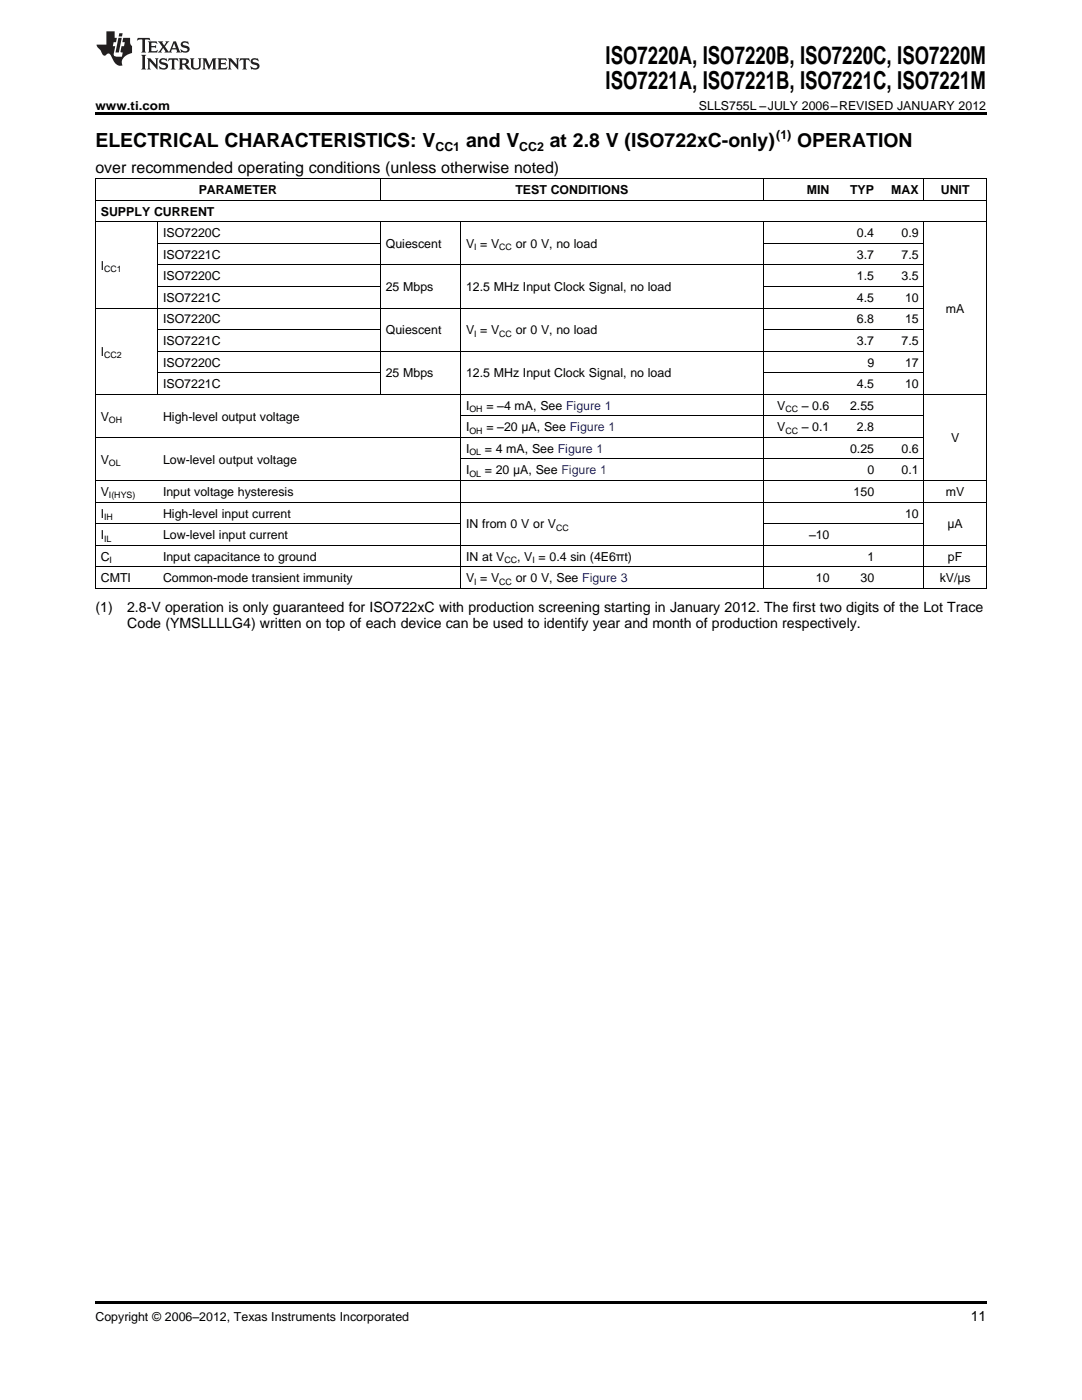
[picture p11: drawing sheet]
<svg xmlns="http://www.w3.org/2000/svg" width="216mm" height="279mm" viewBox="0 0 216 279" stroke-linecap="round" stroke-linejoin="round" font-family="sans-serif">
<defs><g id="words">
<g font-size="4.9">
<text x="120.8" y="12.8">ISO7220A, ISO7220B, ISO7220C, ISO7220M</text>
<text x="120.8" y="17.8">ISO7221A, ISO7221B, ISO7221C, ISO7221M</text>
</g>
<g font-size="3.9">
<text x="19" y="29.3">ELECTRICAL CHARACTERISTICS: V</text>
<text x="93" y="29.3">and V</text>
<text x="109.7" y="29.3">at 2.8 V (ISO722xC-only)</text>
<text x="159" y="29.3">OPERATION</text>
</g>
<text font-size="3.2" x="19" y="34.4">over recommended operating conditions (unless otherwise noted)</text>
<g font-size="2.8">
<text x="19" y="122.1">(1)</text>
<text x="25.4" y="122.1">2.8-V operation is only guaranteed for ISO722xC with production screening starting in January 2012. The first two digits of the Lot Trace</text>
<text x="25.4" y="125.2">Code (YMSLLLLG4) written on top of each device can be used to identify year and month of production respectively.</text>
<text x="193.7" y="263.6">11</text>
</g>
<g font-size="2.5">
<text x="19" y="21.9">www.ti.com</text>
<text x="139.5" y="21.9">SLLS755L –JULY 2006–REVISED JANUARY 2012</text>
<text x="154.9" y="27.7">(1)</text>
<text x="86.9" y="30.1">CC1</text>
<text x="103.6" y="30.1">CC2</text>
<text x="39.7" y="38.7">PARAMETER</text>
<text x="102.8" y="38.7">TEST CONDITIONS</text>
<text x="161" y="38.7">MIN</text>
<text x="169.6" y="38.7">TYP</text>
<text x="177.8" y="38.7">MAX</text>
<text x="187.7" y="38.7">UNIT</text>
<text x="20.1" y="43">SUPPLY CURRENT</text>
<text x="32.5" y="47.3">ISO7220C</text>
<text x="171" y="47.3">0.4</text>
<text x="179.9" y="47.3">0.9</text>
<text x="20.1" y="53.8">I</text>
<text x="32.5" y="51.6">ISO7221C</text>
<text x="77" y="49.5">Quiescent</text>
<text x="93" y="49.5">V = V</text>
<text x="102.9" y="49.5">or 0 V, no load</text>
<text x="171" y="51.6">3.7</text>
<text x="179.9" y="51.6">7.5</text>
<text x="32.5" y="56">ISO7220C</text>
<text x="77" y="58.1">25 Mbps</text>
<text x="93" y="58.1">12.5 MHz Input Clock Signal, no load</text>
<text x="171" y="56">1.5</text>
<text x="179.9" y="56">3.5</text>
<text x="32.5" y="60.3">ISO7221C</text>
<text x="32.5" y="64.6">ISO7220C</text>
<text x="171" y="60.3">4.5</text>
<text x="171" y="64.6">6.8</text>
<text x="180.6" y="60.3">10</text>
<text x="180.6" y="64.6">15</text>
<text x="188.7" y="62.4">mA</text>
<text x="20.1" y="71">I</text>
<text x="32.5" y="68.9">ISO7221C</text>
<text x="77" y="66.7">Quiescent</text>
<text x="93" y="66.7">V = V</text>
<text x="102.9" y="66.7">or 0 V, no load</text>
<text x="171" y="68.9">3.7</text>
<text x="179.9" y="68.9">7.5</text>
<text x="32.5" y="73.2">ISO7220C</text>
<text x="32.5" y="77.5">ISO7221C</text>
<text x="77" y="75.3">25 Mbps</text>
<text x="93" y="75.3">12.5 MHz Input Clock Signal, no load</text>
<text x="171" y="77.5">4.5</text>
<text x="173.1" y="73.2">9</text>
<text x="180.6" y="73.2">17</text>
<text x="180.6" y="77.5">10</text>
<text x="20.1" y="83.9">V</text>
<text x="32.5" y="83.9">High-level output voltage</text>
<text x="93" y="81.8">I</text>
<text x="97" y="81.8">= –4 mA, See Figure 1</text>
<text x="155.1" y="81.8">V</text>
<text x="160" y="81.8">– 0.6</text>
<text x="169.6" y="81.8">2.55</text>
<text x="93" y="86.1">I</text>
<text x="97" y="86.1">= –20 μA, See Figure 1</text>
<text x="155.1" y="86.1">V</text>
<text x="160" y="86.1">– 0.1</text>
<text x="171" y="86.1">2.8</text>
<text x="189.8" y="88.2">V</text>
<text x="20.1" y="92.5">V</text>
<text x="32.5" y="92.5">Low-level output voltage</text>
<text x="93" y="90.4">I</text>
<text x="93" y="94.7">I</text>
<text x="96.7" y="90.4">= 4 mA, See Figure 1</text>
<text x="96.7" y="94.7">= 20 μA, See Figure 1</text>
<text x="169.6" y="90.4">0.25</text>
<text x="173.1" y="94.7">0</text>
<text x="179.9" y="90.4">0.6</text>
<text x="179.9" y="94.7">0.1</text>
<text x="20.1" y="99">V</text>
<text x="32.5" y="99">Input voltage hysteresis</text>
<text x="170.3" y="99">150</text>
<text x="188.7" y="99">mV</text>
<text x="20.1" y="103.3">I</text>
<text x="20.1" y="107.6">I</text>
<text x="32.5" y="103.3">High-level input current</text>
<text x="32.5" y="107.6">Low-level input current</text>
<text x="93" y="105.4">IN from 0 V or V</text>
<text x="161.4" y="107.6">–10</text>
<text x="180.6" y="103.3">10</text>
<text x="189.1" y="105.4">μA</text>
<text x="20.1" y="111.9">C</text>
<text x="32.5" y="111.9">Input capacitance to ground</text>
<text x="93" y="111.9">IN at V</text>
<text x="103.2" y="111.9">, V = 0.4 sin (4E6πt)</text>
<text x="173.1" y="111.9">1</text>
<text x="189.2" y="111.9">pF</text>
<text x="20.1" y="116.2">CMTI</text>
<text x="32.5" y="116.2">Common-mode transient immunity</text>
<text x="93" y="116.2">V = V</text>
<text x="102.9" y="116.2">or 0 V, See Figure 3</text>
<text x="162.8" y="116.2">10</text>
<text x="171.7" y="116.2">30</text>
<text x="187.5" y="116.2">kV/μs</text>
<text x="19" y="263.6">Copyright © 2006–2012, Texas Instruments Incorporated</text>
</g>
<g font-size="1.8">
<text x="94.6" y="50">I</text>
<text x="99.6" y="50">CC</text>
<text x="20.8" y="54.3">CC1</text>
<text x="20.8" y="71.5">CC2</text>
<text x="94.6" y="67.2">I</text>
<text x="99.6" y="67.2">CC</text>
<text x="93.7" y="82.3">OH</text>
<text x="156.7" y="82.3">CC</text>
<text x="21.7" y="84.4">OH</text>
<text x="93.7" y="86.6">OH</text>
<text x="156.7" y="86.6">CC</text>
<text x="21.7" y="93">OL</text>
<text x="93.7" y="90.9">OL</text>
<text x="93.7" y="95.2">OL</text>
<text x="21.7" y="99.5">I(HYS)</text>
<text x="20.8" y="103.8">IH</text>
<text x="110.9" y="105.9">CC</text>
<text x="20.8" y="108.1">IL</text>
<text x="21.9" y="112.4">I</text>
<text x="100.6" y="112.4">CC</text>
<text x="106.3" y="112.4">I</text>
<text x="94.6" y="116.7">I</text>
<text x="99.6" y="116.7">CC</text>
</g>
</g></defs>
<g fill="#231f20">
<path d="M27.5 7.6l-.1 .5 .4-.2h.6v.1v2.1l-.2 .4h1l-.3-.4v-2.1l.1-.1h.5l.5 .2-.2-.5zM29.5 8.3l.2 .3v1.5l-.2 .4h1.8l.2-.6a1.04 1.04 0 0 1-1.3 .2v-.7h.6l.3 .2v-.6l-.3 .2h-.6v-.6l.8-.1 .4 .3-.2-.5zM31.5 8.3l.9 1.1-.9 1.1h.8l-.2-.2 .5-.7 .4 .7-.2 .2h1.5l-.1-.2 .1-.4h.9l.1 .4-.2 .2h1l-.3-.3-.7-1.9h-.5l-.9 2-.8-1 .9-1h-.8l.1 .3-.3 .5-.4-.6 .2-.2zM34.7 8.6l.4 1h-.7zM36.3 8.4a.63 .63 0 0 0-.2 .7 .63 .63 0 0 0 .6 .4l.6 .2 .1 .2a.75 .75 0 0 1-.7 .4 .75 .75 0 0 1-.6-.5l.1 .7 .1-.1a1.11 1.11 0 0 0 1.5-.6 1.13 1.13 0 0 0-1.2-.8l-.1-.4a1.04 1.04 0 0 1 1.2 .2l-.2-.5-.1 .1-.5-.2zM28.2 10.9l.2 .4v2.2l-.2 .4h1l-.3-.4v-2.2l.3-.4zM29.3 11.6l.3 .4v1.5l-.3 .4h.8l-.2-.4v-1.3l1.5 1.7v-1.9l.2-.4h-.7l.2 .4v.9l-1.1-1.3zM32 11.8a.62 .62 0 0 0-.2 .7 .62 .62 0 0 0 .6 .4l.6 .1 .1 .3a.76 .76 0 0 1-.7 .3 .76 .76 0 0 1-.6-.4l.1 .7 .1-.1a1.11 1.11 0 0 0 1.5-.6 1.13 1.13 0 0 0-1.2-.8l-.1-.4a1.04 1.04 0 0 1 1.2 .2l-.2-.6-.1 .1-.5-.1zM33.7 11.6l-.2 .6a.61 .61 0 0 1 .8-.3v1.6l-.2 .4h.9l-.2-.4v-1.6a.63 .63 0 0 1 .8 .3l-.2-.6zM35.6 11.6l.3 .4v1.5l-.3 .4h1l-.2-.2v-.8l.5 .2a.76 .76 0 0 0 1.2 .7l-1-1a.58 .58 0 0 0 .6-.5 .58 .58 0 0 0-.5-.6zM36.4 11.9h.1a.45 .45 0 0 1 .5 .1 .45 .45 0 0 1 .1 .5l-.7 .2zM37.9 11.6l.2 .2a2.17 2.17 0 0 0 .3 1.9 .99 .99 0 0 0 1.6-.6v-1.1l.2-.4h-.7l.2 .2a1.92 1.92 0 0 1-.2 1.8 .6 .6 0 0 1-.9-.5v-1.1l.2-.4zM40.4 11.6l.2 .4v1.5l-.2 .4h.7l-.2-.4v-1.4l.8 1.8 .8-1.8v1.4l-.2 .4h.9l-.2-.4v-1.5l.2-.4h-.8l-.6 1.5-.6-1.5zM43.4 11.6l.2 .4v1.5l-.2 .4h1.8l.2-.6a1.04 1.04 0 0 1-1.3 .1v-.6h.5l.4 .2v-.6l-.4 .2h-.5v-.7h.8l.3 .3-.1-.6zM45.5 11.6l.2 .4v1.5l-.2 .4h.7l-.2-.4v-1.3l1.5 1.7v-1.9l.2-.4h-.7l.2 .4v.9l-1.1-1.3zM47.9 11.6l-.1 .6a.61 .61 0 0 1 .8-.3v1.6l-.3 .4h1l-.3-.4 .1-1.6a.63 .63 0 0 1 .7 .3l-.1-.6zM50.2 11.8a.62 .62 0 0 0-.2 .7 .62 .62 0 0 0 .6 .4l.6 .1 .2 .3a.76 .76 0 0 1-.8 .3 .76 .76 0 0 1-.6-.4l.1 .7 .2-.1a1.11 1.11 0 0 0 1.5-.6 1.13 1.13 0 0 0-1.3-.8l-.1-.4a1.04 1.04 0 0 1 1.2 .2l-.1-.6-.2 .1-.5-.1z"/>
<path d="M21.2 6.3v2.6h-1.9l.1 .4 .7 .9a.91 .91 0 0 0 1 .8 .56 .56 0 0 1 .5-.3 .56 .56 0 0 1 .5 .3l.4 .8a1.53 1.53 0 0 0 1.9 1.2 1.54 1.54 0 0 1 1-2.1l.9-.3v-1.4a1.52 1.52 0 0 1-.3-1.6h-1.4l-.2 .8h.5l-.2 .8h-.4l-.2 1v.2l.4 .1-.2 .8a1.93 1.93 0 0 1-1.6-.3l.3-1.8h-.5l.2-.8h.4l.2-.8h-.4v-1.3zM23.6 7.6l-.6 2.9h.7l.6-2.9zM23.8 6.6l-.1 .7h.6l.2-.7z"/>
</g>
<path d="M19 22.5h177.8v.5h-177.8zM19 259.7h177.8v.5h-177.8z" fill="#000"/>
<g fill="none" stroke="#000" stroke-width=".2">
<path d="M19 40h177.8M19 35.6h177.8M19.1 35.7v81.8M75.9 35.7v4.3M152.3 35.7v4.3M184.3 35.7v4.3M196.8 35.7v81.8M19 44.3h177.8M31.4 44.3v34.4M31.5 57.2h44.4M31.5 52.9h152.9M31.5 48.6h44.4"/>
<path d="M75.9 44.3v34.4M91.9 44.3v73.2M152.3 44.3v73.2M152.4 57.2h32M152.4 48.6h32M184.3 44.3v73.2M19 78.7h177.8M19 61.5h165.4M31.5 74.4h44.4M31.5 70.1h152.9M31.5 65.8h44.4M152.4 74.4h32"/>
<path d="M152.4 65.8h32M19 95.9h177.8M19 87.3h165.4M91.9 91.6h92.5M91.9 83h92.5M19 117.4h177.8M19 113.1h177.8M19 108.8h177.8M19 104.5h72.9M19 100.2h177.8M152.4 104.5h32"/>
</g>
<use href="#words"/>
</svg>
